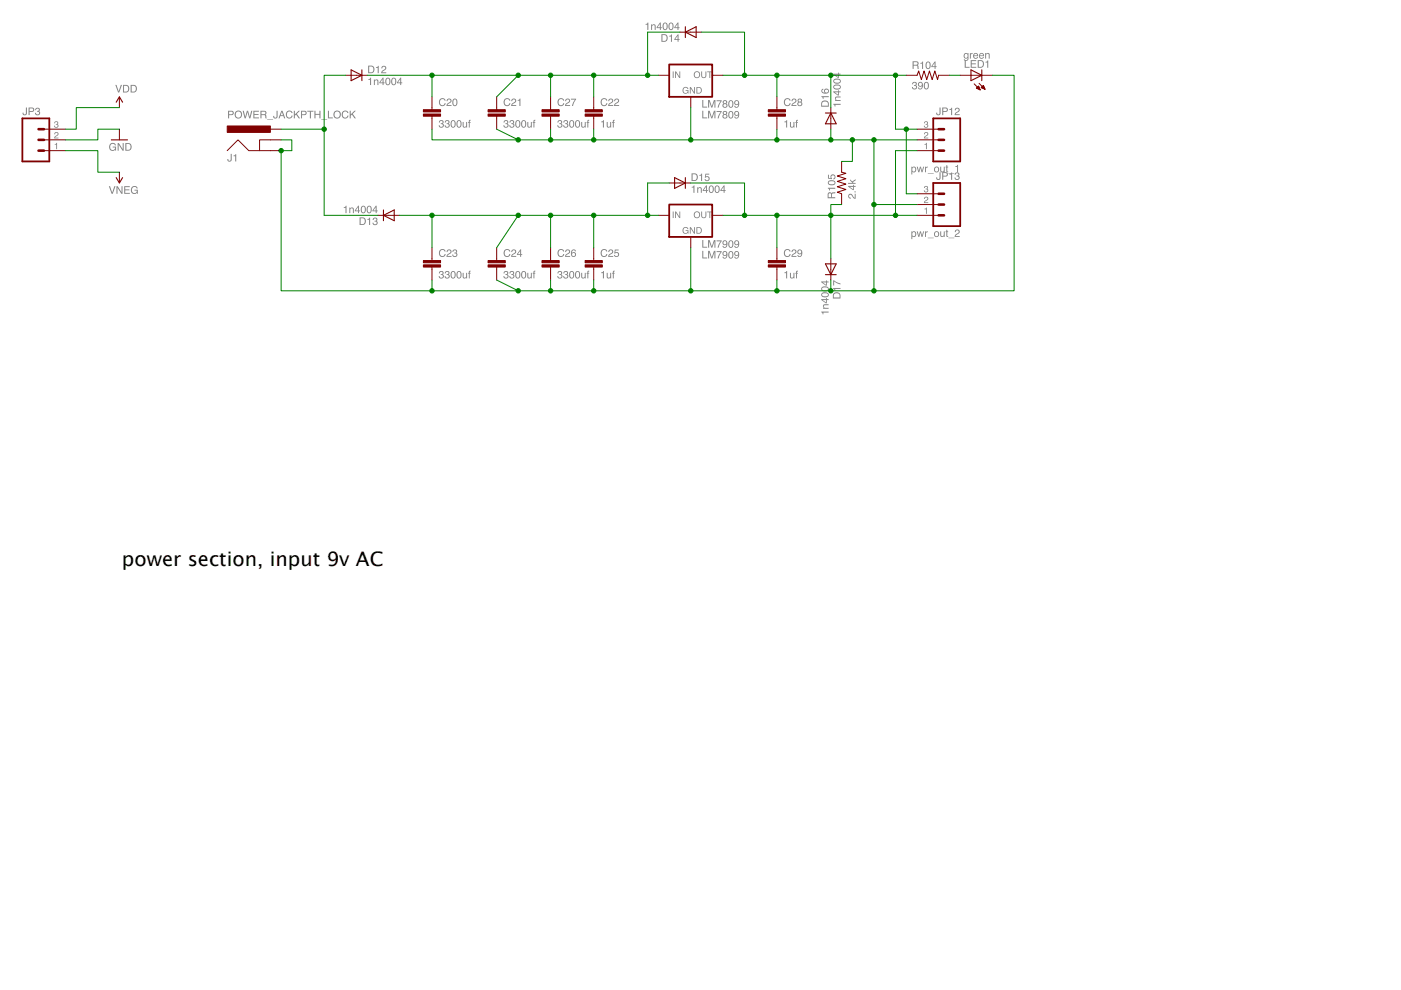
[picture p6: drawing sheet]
<svg xmlns="http://www.w3.org/2000/svg" width="297mm" height="210mm" viewBox="0 0 297 210" stroke-linecap="round" stroke-linejoin="round" font-family="sans-serif">
<defs><g id="words">
<text font-size="4.2" x="25.9" y="120.1">power section, input 9v AC</text>
</g></defs>
<g fill="#808080">
<path d="M11.6 30.5l.5-.2v1.3h-.2v-.9h-.3z"/>
<path d="M11.7 28.1a.46 .46 0 0 1 .7 .2 .46 .46 0 0 1-.5 .6l-.2 .3h.7v.1h-.9l.1-.4a.47 .47 0 0 0 .5-.2 .47 .47 0 0 0 0-.5h-.3l-.1 .3h-.2z"/>
<path d="M11.6 25.8a.39 .39 0 0 1 .6 0 .39 .39 0 0 1 0 .5 .45 .45 0 0 1-.1 .8 .45 .45 0 0 1-.6-.5h.1a.27 .27 0 0 0 .4 .3 .27 .27 0 0 0 0-.5h-.2l.1-.1a.22 .22 0 0 0 .3-.2 .22 .22 0 0 0-.3-.2l-.4 .3z"/>
<path d="M196 30.5l.5-.2v1.3h-.2v-.9h-.3z"/>
<path d="M196.1 28.1a.46 .46 0 0 1 .7 .2 .46 .46 0 0 1-.5 .6l-.2 .3h.7v.1h-.9l.1-.4a.47 .47 0 0 0 .5-.2 .47 .47 0 0 0 0-.5h-.3l-.1 .3h-.2z"/>
<path d="M196.1 25.8a.39 .39 0 0 1 .5 0 .39 .39 0 0 1 0 .5 .45 .45 0 0 1-.1 .8 .45 .45 0 0 1-.6-.5h.1a.27 .27 0 0 0 .4 .3 .27 .27 0 0 0 0-.4l-.2-.1 .1-.1a.22 .22 0 0 0 .3-.2 .22 .22 0 0 0-.3-.2l-.4 .3z"/>
<path d="M196 44.3l.5-.3v1.3h-.2v-.9h-.3z"/>
<path d="M196.1 41.8a.46 .46 0 0 1 .7 .2 .46 .46 0 0 1-.5 .6l-.2 .3h.7v.2h-.9l.1-.5a.47 .47 0 0 0 .5-.2 .47 .47 0 0 0 0-.5h-.3l-.1 .3h-.2z"/>
<path d="M196.1 39.5a.39 .39 0 0 1 .5 0 .39 .39 0 0 1 0 .6 .45 .45 0 0 1-.1 .7 .45 .45 0 0 1-.6-.4h.1a.27 .27 0 0 0 .4 .2 .27 .27 0 0 0 0-.4l-.2-.1 .1-.1a.22 .22 0 0 0 .3-.2 .22 .22 0 0 0-.3-.2l-.4 .3z"/>
<path d="M24.5 18h.2l.5 1.4 .4-1.4h.3l-.6 1.6h-.3zM26.3 18.2v1.2h.4a.63 .63 0 0 0 .5-.6 .63 .63 0 0 0-.5-.6zM26.1 18h.6a.82 .82 0 0 1 .7 .8 .82 .82 0 0 1-.7 .8h-.6zM27.9 18.2v1.2h.4a.63 .63 0 0 0 .5-.6 .63 .63 0 0 0-.5-.6zM27.7 18h.6a.82 .82 0 0 1 .7 .8 .82 .82 0 0 1-.7 .8h-.6z"/>
<path d="M23.1 39.5h.2l.5 1.3 .4-1.3h.3l-.6 1.6h-.2zM24.7 39.5h.3l.8 1.3v-1.3h.2v1.6h-.3l-.8-1.3v1.3h-.2zM26.3 39.5h1.2v.2h-1v.5h.9v.2h-.9v.5h1v.2h-1.2zM28 39.7a.71 .71 0 0 1 1.2 .3h-.2a.61 .61 0 0 0-1.1 .1 .61 .61 0 0 0 .6 .8l.4-.1 .1-.4h-.5v-.2h.7v.9l-.2-.2a.81 .81 0 0 1-1.2-.1 .81 .81 0 0 1 .2-1.1z"/>
<path d="M23.4 30.5a.71 .71 0 0 1 1.2 .3h-.2a.61 .61 0 0 0-1.1 .1 .61 .61 0 0 0 .6 .9l.4-.1 .1-.4h-.5v-.2h.7v.8l-.2-.2a.81 .81 0 0 1-1.2 0 .81 .81 0 0 1 .2-1.2zM24.9 30.3h.3l.8 1.3v-1.3h.2v1.6h-.2l-.8-1.3v1.3h-.3zM26.8 30.5v1.3h.4a.63 .63 0 0 0 .5-.7 .63 .63 0 0 0-.5-.6zM26.6 30.3h.6a.82 .82 0 0 1 .7 .8 .82 .82 0 0 1-.7 .8h-.6z"/>
<path d="M48.4 23.5h.7a.46 .46 0 0 1 .5 .4 .46 .46 0 0 1-.5 .5h-.5v.7h-.2zM48.6 23.7v.5h.4a.28 .28 0 0 0 .3-.2 .28 .28 0 0 0-.3-.3zM49.7 24.3a.85 .85 0 0 1 1.7 0 .85 .85 0 0 1-1.7 0zM50 24.3a.62 .62 0 0 0 1.2 0 .62 .62 0 0 0-1.2 0zM51.4 23.5h.3l.3 1.3 .4-1.3h.2l.4 1.3 .3-1.3h.2l-.4 1.6h-.3l-.3-1.3-.4 1.3h-.2zM53.7 23.5h1.2v.2h-1v.5h.9v.2h-.9v.5h1v.2h-1.2zM55.4 23.7v.5h.5a.28 .28 0 0 0 .4-.2 .28 .28 0 0 0-.3-.3zM55.2 23.5h.8a.44 .44 0 0 1 .5 .3 .44 .44 0 0 1-.2 .5l.3 .8h-.3l-.1-.6-.3-.1h-.5v.7h-.2zM56.6 25.3h1.3v.1h-1.3zM58.6 23.5h.3v1.1a.47 .47 0 0 1-.5 .5 .47 .47 0 0 1-.5-.5h.2a.26 .26 0 0 0 .2 .3 .26 .26 0 0 0 .3-.2zM59.8 23.7l-.3 .7h.5zM59.7 23.5h.2l.6 1.6h-.3l-.1-.5h-.7l-.1 .5h-.3zM60.8 23.7a.7 .7 0 0 1 .7-.3 .7 .7 0 0 1 .5 .6h-.2a.57 .57 0 0 0-.8-.2 .57 .57 0 0 0-.1 .8 .49 .49 0 0 0 .5 .3 .49 .49 0 0 0 .4-.4h.2a.77 .77 0 0 1-1.1 .6 .77 .77 0 0 1-.2-1.2zM62.3 23.5h.2v.8l.8-.8h.3l-.7 .6 .7 1h-.3l-.5-.8-.3 .2v.6h-.2zM63.8 23.5h.7a.46 .46 0 0 1 .5 .4 .46 .46 0 0 1-.5 .5h-.5v.7h-.2zM64 23.7v.5h.5a.28 .28 0 0 0 .3-.2 .28 .28 0 0 0-.3-.3zM65.2 23.5h1.3v.2h-.6v1.4h-.2v-1.4h-.5zM66.7 23.5h.2v.7h.8v-.7h.2v1.6h-.2v-.8h-.8v.8h-.2zM68.1 25.3h1.3v.1h-1.3zM69.5 23.5h.2v1.4h.9v.2h-1.1zM70.7 24.3a.83 .83 0 0 1 1.6 0 .83 .83 0 0 1-1.6 0zM70.9 24.3a.62 .62 0 0 0 1.2 0 .62 .62 0 0 0-1.2 0zM72.6 23.7a.7 .7 0 0 1 .7-.3 .7 .7 0 0 1 .6 .6h-.2a.57 .57 0 0 0-.9-.2 .57 .57 0 0 0-.1 .8 .49 .49 0 0 0 .6 .3 .49 .49 0 0 0 .4-.4h.2a.77 .77 0 0 1-1.1 .6 .77 .77 0 0 1-.3-1.2zM74.1 23.5h.3v.8l.7-.8h.3l-.6 .6 .7 1h-.3l-.6-.8-.2 .2v.6h-.3z"/>
<path d="M78.1 16.8l.6-.3v1.5h-.2v-1.1h-.4zM79.3 16.9h.2v.1a.42 .42 0 0 1 .4-.1 .42 .42 0 0 1 .3 .4v.7h-.2v-.7a.29 .29 0 0 0-.3-.3 .29 .29 0 0 0-.2 .4v.6h-.2zM81.1 16.8l-.5 .7h.5zM81.1 16.5h.2v1h.2v.2h-.2v.3h-.2v-.3h-.7zM81.9 16.6a.67 .67 0 0 1 .8 .2 .67 .67 0 0 1 0 .8 .55 .55 0 0 1-.7 .4 .55 .55 0 0 1-.3-.7zM82.1 16.7a.87 .87 0 0 0 .1 1.2 .76 .76 0 0 0 0-1.3zM83.1 16.6a.67 .67 0 0 1 .9 .2 .67 .67 0 0 1 0 .8 .55 .55 0 0 1-.7 .4 .55 .55 0 0 1-.4-.7zM83.3 16.7a.87 .87 0 0 0 .2 1.2 .76 .76 0 0 0 0-1.3zM84.9 16.8l-.5 .7h.5zM84.9 16.5h.2v1h.2v.2h-.2v.3h-.2v-.3h-.7z"/>
<path d="M93.2 25.6a.45 .45 0 0 1 .7-.1 .45 .45 0 0 1 0 .7 .52 .52 0 0 1-.2 .9 .52 .52 0 0 1-.7-.5h.2a.32 .32 0 0 0 .5 .3 .32 .32 0 0 0 0-.6h-.3l.1-.2a.26 .26 0 0 0 .3-.2 .26 .26 0 0 0-.2-.3l-.3 .2v.2h-.2zM94.5 25.6a.45 .45 0 0 1 .7-.1 .45 .45 0 0 1-.1 .7 .52 .52 0 0 1-.1 .9 .52 .52 0 0 1-.7-.5h.2a.32 .32 0 0 0 .4 .3 .32 .32 0 0 0 0-.6h-.2v-.2a.26 .26 0 0 0 .4-.2 .26 .26 0 0 0-.3-.3l-.3 .2v.2h-.2zM95.7 25.6a.67 .67 0 0 1 .9 .2 .67 .67 0 0 1 0 .8 .55 .55 0 0 1-.7 .4 .55 .55 0 0 1-.4-.7zM95.9 25.7a.87 .87 0 0 0 .2 1.2 .76 .76 0 0 0 0-1.3zM97 25.6a.67 .67 0 0 1 .8 .2 .67 .67 0 0 1 0 .8 .55 .55 0 0 1-.7 .4 .55 .55 0 0 1-.3-.7zM97.2 25.7a.87 .87 0 0 0 .1 1.2 .76 .76 0 0 0 0-1.3zM98.1 25.9h.2v.8l.2 .2 .3-.2v-.8h.2v1.1h-.1v-.1a.41 .41 0 0 1-.5 .2 .41 .41 0 0 1-.3-.4zM99.4 25.5l.4-.1-.2 .3 .2 .3h-.2v1h-.2v-1h-.2z"/>
<path d="M106.9 25.6a.45 .45 0 0 1 .7-.1 .45 .45 0 0 1 0 .7 .52 .52 0 0 1-.2 .9 .52 .52 0 0 1-.7-.5h.2a.32 .32 0 0 0 .5 .3 .32 .32 0 0 0 0-.6h-.2v-.2a.26 .26 0 0 0 .4-.2 .26 .26 0 0 0-.3-.3l-.3 .2v.2h-.2zM108.2 25.6a.45 .45 0 0 1 .7-.1 .45 .45 0 0 1-.1 .7 .52 .52 0 0 1-.1 .9 .52 .52 0 0 1-.7-.5h.2a.32 .32 0 0 0 .4 .3 .32 .32 0 0 0 0-.6h-.2l.1-.2a.26 .26 0 0 0 .3-.2 .26 .26 0 0 0-.3-.3l-.2 .2-.1 .2h-.2zM109.4 25.6a.67 .67 0 0 1 .9 .2 .67 .67 0 0 1 0 .8 .55 .55 0 0 1-.7 .4 .55 .55 0 0 1-.4-.7zM109.6 25.7a.87 .87 0 0 0 .2 1.2 .76 .76 0 0 0 0-1.3zM110.7 25.6a.67 .67 0 0 1 .8 .2 .67 .67 0 0 1 0 .8 .55 .55 0 0 1-.7 .4 .55 .55 0 0 1-.3-.7zM110.9 25.7a.87 .87 0 0 0 .1 1.2 .76 .76 0 0 0 0-1.3zM111.8 25.9h.2v.8l.2 .2 .3-.2 .1-.8h.1v1.1h-.1v-.1a.41 .41 0 0 1-.5 .2 .41 .41 0 0 1-.3-.4zM113.1 25.5l.4-.1-.2 .3 .2 .3h-.2v1h-.2v-1h-.2z"/>
<path d="M127.5 25.8l.5-.3v1.5h-.2v-1.1h-.3zM128.6 25.9h.2v.8l.3 .2 .2-.2 .1-.8h.2v1.1h-.2v-.1a.41 .41 0 0 1-.5 .2 .41 .41 0 0 1-.3-.4zM130 25.5l.3-.1-.2 .3 .2 .3h-.2v1h-.2v-1h-.1z"/>
<path d="M72.9 43.9l.6-.3v1.6h-.2v-1.1h-.4zM74.1 44h.2v.2a.42 .42 0 0 1 .4-.2 .42 .42 0 0 1 .3 .4v.8h-.2v-.8a.29 .29 0 0 0-.3-.2 .29 .29 0 0 0-.2 .4v.6h-.2zM75.9 43.9l-.5 .7h.5zM75.9 43.6h.2v1h.2v.2h-.2v.4h-.2v-.4h-.7zM76.7 43.8a.67 .67 0 0 1 .8 .1 .67 .67 0 0 1 0 .9 .55 .55 0 0 1-.7 .4 .55 .55 0 0 1-.3-.8zM76.9 43.8a.87 .87 0 0 0 .1 1.3 .76 .76 0 0 0 0-1.3zM77.9 43.8a.67 .67 0 0 1 .9 .1 .67 .67 0 0 1 0 .9 .55 .55 0 0 1-.7 .4 .55 .55 0 0 1-.4-.8zM78.1 43.8a.87 .87 0 0 0 .2 1.3 .76 .76 0 0 0 0-1.3zM79.7 43.9l-.6 .7h.6zM79.7 43.6h.2v1h.2v.2h-.2v.4h-.2v-.4h-.7z"/>
<path d="M93.2 57.6a.45 .45 0 0 1 .7-.1 .45 .45 0 0 1 0 .7 .52 .52 0 0 1-.2 .9 .52 .52 0 0 1-.7-.6h.2a.32 .32 0 0 0 .5 .4 .32 .32 0 0 0 0-.6h-.3l.1-.2a.26 .26 0 0 0 .3-.2 .26 .26 0 0 0-.2-.3l-.3 .2v.2h-.2zM94.5 57.6a.45 .45 0 0 1 .7-.1 .45 .45 0 0 1-.1 .7 .52 .52 0 0 1-.1 .9 .52 .52 0 0 1-.7-.6h.2a.32 .32 0 0 0 .4 .4 .32 .32 0 0 0 0-.6h-.2v-.2a.26 .26 0 0 0 .4-.2 .26 .26 0 0 0-.3-.3l-.3 .2v.2h-.2zM95.7 57.6a.67 .67 0 0 1 .9 .2 .67 .67 0 0 1 0 .8 .55 .55 0 0 1-.7 .4 .55 .55 0 0 1-.4-.7zM95.9 57.7a.87 .87 0 0 0 .2 1.2 .76 .76 0 0 0 0-1.3zM97 57.6a.67 .67 0 0 1 .8 .2 .67 .67 0 0 1 0 .8 .55 .55 0 0 1-.7 .4 .55 .55 0 0 1-.3-.7zM97.2 57.7a.87 .87 0 0 0 .1 1.2 .76 .76 0 0 0 0-1.3zM98.1 57.9h.2v.8l.2 .2 .3-.2v-.8h.2v1.1h-.1v-.1a.41 .41 0 0 1-.5 .1 .41 .41 0 0 1-.3-.4zM99.4 57.5l.4-.1-.2 .3 .2 .3h-.2v1h-.2v-1h-.2z"/>
<path d="M106.9 57.6a.45 .45 0 0 1 .7-.1 .45 .45 0 0 1 0 .7 .52 .52 0 0 1-.2 .9 .52 .52 0 0 1-.7-.6h.2a.32 .32 0 0 0 .5 .4 .32 .32 0 0 0 0-.6h-.2v-.2a.26 .26 0 0 0 .4-.2 .26 .26 0 0 0-.3-.3l-.3 .2v.2h-.2zM108.2 57.6a.45 .45 0 0 1 .7-.1 .45 .45 0 0 1-.1 .7 .52 .52 0 0 1-.1 .9 .52 .52 0 0 1-.7-.6h.2a.32 .32 0 0 0 .4 .4 .32 .32 0 0 0 0-.6h-.2l.1-.2a.26 .26 0 0 0 .3-.2 .26 .26 0 0 0-.3-.3l-.2 .2-.1 .2h-.2zM109.4 57.6a.67 .67 0 0 1 .9 .2 .67 .67 0 0 1 0 .8 .55 .55 0 0 1-.7 .4 .55 .55 0 0 1-.4-.7zM109.6 57.7a.87 .87 0 0 0 .2 1.2 .76 .76 0 0 0 0-1.3zM110.7 57.6a.67 .67 0 0 1 .8 .2 .67 .67 0 0 1 0 .8 .55 .55 0 0 1-.7 .4 .55 .55 0 0 1-.3-.7zM110.9 57.7a.87 .87 0 0 0 .1 1.2 .76 .76 0 0 0 0-1.3zM111.8 57.9h.2v.8l.2 .2 .3-.2 .1-.8h.1v1.1h-.1v-.1a.41 .41 0 0 1-.5 .1 .41 .41 0 0 1-.3-.4zM113.1 57.5l.4-.1-.2 .3 .2 .3h-.2v1h-.2v-1h-.2z"/>
<path d="M127.5 57.8l.5-.3v1.5h-.2v-1.1h-.3zM128.6 57.9h.2v.8l.3 .2 .2-.2 .1-.8h.2v1.1h-.2v-.1a.41 .41 0 0 1-.5 .1 .41 .41 0 0 1-.3-.4zM130 57.5l.3-.1-.2 .3 .2 .3h-.2v1h-.2v-1h-.1z"/>
<path d="M148.9 23.5h.2v1.4h.8v.2h-1zM150.1 23.5h.4l.4 1.3 .5-1.3h.3v1.6h-.2v-1.4l-.5 1.4h-.2l-.5-1.4v1.4h-.2zM151.9 23.6h1.1l-.6 1.5h-.3l.1-.3 .6-1h-.9zM153.4 24a.3 .3 0 0 0 .6 0 .3 .3 0 0 0-.6 0zM153.4 24.7a.32 .32 0 0 0 .6 0 .32 .32 0 0 0-.6 0zM153.3 23.6a.45 .45 0 0 1 .7 0 .45 .45 0 0 1 0 .7 .48 .48 0 0 1 .1 .7 .48 .48 0 0 1-.8 0 .48 .48 0 0 1 .1-.7l-.2-.4zM154.6 23.7a.67 .67 0 0 1 .8 .1 .67 .67 0 0 1 0 .9 .55 .55 0 0 1-.7 .4 .55 .55 0 0 1-.3-.8zM154.8 23.7a.87 .87 0 0 0 .1 1.3 .76 .76 0 0 0 .1-1.3zM155.8 23.7a.65 .65 0 0 1 .9 .1 .65 .65 0 0 1 0 .8 .51 .51 0 0 1-.5 .5 .51 .51 0 0 1-.5-.4h.2a.31 .31 0 0 0 .4 .3 .31 .31 0 0 0 .2-.4v-.2a.51 .51 0 0 1-.7 0 .51 .51 0 0 1 0-.7zM155.9 24a.33 .33 0 0 0 .6 0 .33 .33 0 0 0-.6 0z"/>
<path d="M148.9 53.2h.2v1.4h.8v.2h-1zM150.1 53.2h.4l.4 1.3 .5-1.3h.3v1.6h-.2v-1.4l-.5 1.4h-.2l-.5-1.4v1.4h-.2zM151.9 53.3h1.1l-.6 1.5h-.3l.1-.3 .6-1h-.9zM153.3 53.4a.65 .65 0 0 1 .9 .1 .65 .65 0 0 1 0 .8 .51 .51 0 0 1-.5 .5 .51 .51 0 0 1-.5-.4h.2a.31 .31 0 0 0 .4 .3 .31 .31 0 0 0 .2-.4v-.2a.51 .51 0 0 1-.7 0 .51 .51 0 0 1 0-.7zM153.4 53.7a.33 .33 0 0 0 .6 0 .33 .33 0 0 0-.6 0zM154.6 53.4a.67 .67 0 0 1 .8 .1 .67 .67 0 0 1 0 .9 .55 .55 0 0 1-.7 .4 .55 .55 0 0 1-.3-.8zM154.8 53.4a.87 .87 0 0 0 .1 1.3 .76 .76 0 0 0 .1-1.3zM155.8 53.4a.65 .65 0 0 1 .9 .1 .65 .65 0 0 1 0 .8 .51 .51 0 0 1-.5 .5 .51 .51 0 0 1-.5-.4h.2a.31 .31 0 0 0 .4 .3 .31 .31 0 0 0 .2-.4v-.2a.51 .51 0 0 1-.7 0 .51 .51 0 0 1 0-.7zM155.9 53.7a.33 .33 0 0 0 .6 0 .33 .33 0 0 0-.6 0z"/>
<path d="M118.4 57.6a.45 .45 0 0 1 .7-.1 .45 .45 0 0 1-.1 .7 .52 .52 0 0 1-.1 .9 .52 .52 0 0 1-.7-.6h.2a.32 .32 0 0 0 .4 .4 .32 .32 0 0 0 0-.6h-.2v-.2a.26 .26 0 0 0 .4-.2 .26 .26 0 0 0-.3-.3l-.3 .2v.2h-.2zM119.6 57.6a.45 .45 0 0 1 .7-.1 .45 .45 0 0 1-.1 .7 .52 .52 0 0 1-.1 .9 .52 .52 0 0 1-.7-.6h.2a.32 .32 0 0 0 .5 .4 .32 .32 0 0 0 0-.6h-.3l.1-.2a.26 .26 0 0 0 .3-.2 .26 .26 0 0 0-.2-.3l-.3 .2-.1 .2h-.2zM120.8 57.6a.67 .67 0 0 1 .9 .2 .67 .67 0 0 1 0 .8 .55 .55 0 0 1-.7 .4 .55 .55 0 0 1-.3-.7zM121.1 57.7a.87 .87 0 0 0 .1 1.2 .76 .76 0 0 0 0-1.3zM122.1 57.6a.67 .67 0 0 1 .8 .2 .67 .67 0 0 1 .1 .8 .55 .55 0 0 1-.8 .4 .55 .55 0 0 1-.3-.7zM122.3 57.7a.87 .87 0 0 0 .1 1.2 .76 .76 0 0 0 .1-1.3zM123.2 57.9h.2v.8l.3 .2 .2-.2 .1-.8h.2v1.1h-.2v-.1a.41 .41 0 0 1-.5 .1 .41 .41 0 0 1-.3-.4zM124.6 57.5l.3-.1-.2 .3 .2 .3h-.2v1h-.2v-1h-.1z"/>
<path d="M118.4 25.6a.45 .45 0 0 1 .7-.1 .45 .45 0 0 1-.1 .7 .52 .52 0 0 1-.1 .9 .52 .52 0 0 1-.7-.5h.2a.32 .32 0 0 0 .4 .3 .32 .32 0 0 0 0-.6h-.2v-.2a.26 .26 0 0 0 .4-.2 .26 .26 0 0 0-.3-.3l-.3 .2v.2h-.2zM119.6 25.6a.45 .45 0 0 1 .7-.1 .45 .45 0 0 1-.1 .7 .52 .52 0 0 1-.1 .9 .52 .52 0 0 1-.7-.5h.2a.32 .32 0 0 0 .5 .3 .32 .32 0 0 0 0-.6h-.3l.1-.2a.26 .26 0 0 0 .3-.2 .26 .26 0 0 0-.2-.3l-.3 .2-.1 .2h-.2zM120.8 25.6a.67 .67 0 0 1 .9 .2 .67 .67 0 0 1 0 .8 .55 .55 0 0 1-.7 .4 .55 .55 0 0 1-.3-.7zM121.1 25.7a.87 .87 0 0 0 .1 1.2 .76 .76 0 0 0 0-1.3zM122.1 25.6a.67 .67 0 0 1 .8 .2 .67 .67 0 0 1 .1 .8 .55 .55 0 0 1-.8 .4 .55 .55 0 0 1-.3-.7zM122.3 25.7a.87 .87 0 0 0 .1 1.2 .76 .76 0 0 0 .1-1.3zM123.2 25.9h.2v.8l.3 .2 .2-.2 .1-.8h.2v1.1h-.2v-.1a.41 .41 0 0 1-.5 .2 .41 .41 0 0 1-.3-.4zM124.6 25.5l.3-.1-.2 .3 .2 .3h-.2v1h-.2v-1h-.1z"/>
<path d="M136.9 5.1l.6-.3v1.5h-.3v-1.1h-.3zM138.1 5.2h.1v.1a.42 .42 0 0 1 .5-.1 .42 .42 0 0 1 .3 .4v.7h-.2v-.7a.29 .29 0 0 0-.3-.3 .29 .29 0 0 0-.2 .4v.6h-.2zM139.9 5.1l-.5 .7h.5zM139.9 4.8h.2v1h.2v.2h-.2v.3h-.2v-.3h-.7zM140.7 4.9a.67 .67 0 0 1 .8 .2 .67 .67 0 0 1 0 .8 .55 .55 0 0 1-.7 .5 .55 .55 0 0 1-.3-.8zM140.9 5a.87 .87 0 0 0 .1 1.2 .76 .76 0 0 0 0-1.2zM141.9 4.9a.67 .67 0 0 1 .8 .2 .67 .67 0 0 1 .1 .8 .55 .55 0 0 1-.7 .5 .55 .55 0 0 1-.4-.8zM142.1 5a.87 .87 0 0 0 .2 1.2 .76 .76 0 0 0 0-1.2zM143.6 5.1l-.5 .7h.5zM143.7 4.8h.1v1h.3v.2h-.3v.3h-.2v-.3h-.6z"/>
<path d="M146.7 39.6l.5-.3v1.6h-.2v-1.1h-.3zM147.8 39.7h.2v.2a.42 .42 0 0 1 .5-.2 .42 .42 0 0 1 .3 .4v.8h-.2v-.8a.29 .29 0 0 0-.4-.2 .29 .29 0 0 0-.2 .4v.6h-.2zM149.7 39.6l-.5 .7h.5zM149.7 39.3h.2v1h.2v.2h-.2v.4h-.2v-.4h-.7zM150.4 39.5a.67 .67 0 0 1 .9 .1 .67 .67 0 0 1 0 .9 .55 .55 0 0 1-.7 .4 .55 .55 0 0 1-.3-.8zM150.7 39.5a.87 .87 0 0 0 .1 1.2 .76 .76 0 0 0 0-1.2zM151.7 39.5a.67 .67 0 0 1 .8 .1 .67 .67 0 0 1 0 .9 .55 .55 0 0 1-.7 .4 .55 .55 0 0 1-.3-.8zM151.9 39.5a.87 .87 0 0 0 .1 1.2 .76 .76 0 0 0 .1-1.2zM153.4 39.6l-.5 .7h.5zM153.5 39.3h.1v1h.3v.2h-.3v.4h-.2v-.4h-.7z"/>
<path d="M166.3 25.8l.6-.3v1.5h-.2v-1.1h-.4zM167.5 25.9h.2v.8l.2 .2 .3-.2v-.8h.2v1.1h-.2v-.1a.41 .41 0 0 1-.4 .2 .41 .41 0 0 1-.3-.4zM168.8 25.5l.4-.1-.2 .3 .2 .3h-.2v1h-.2v-1h-.2z"/>
<path d="M166.3 57.8l.6-.3v1.5h-.2v-1.1h-.4zM167.5 57.9h.2v.8l.2 .2 .3-.2v-.8h.2v1.1h-.2v-.1a.41 .41 0 0 1-.4 .1 .41 .41 0 0 1-.3-.4zM168.8 57.5l.4-.1-.2 .3 .2 .3h-.2v1h-.2v-1h-.2z"/>
<path d="M176.7 22h1.5v.2h-1.1v.4h-.1zM177.1 20.6l.2-.1h.9v.2h-.7a.29 .29 0 0 0-.3 .3 .29 .29 0 0 0 .4 .2h.6v.2h-1.1v-.2h.1l-.2-.2zM177 19.6l.7 .5v-.5zM176.7 19.4h1v-.3h.1v.3h.4v.2h-.4v.7h-.1l-1-.8zM176.8 18.1a.95 .95 0 0 1 1.5 .4 .87 .87 0 0 1-.8 .5 .87 .87 0 0 1-.8-.5zM176.9 18.3a.64 .64 0 0 0 .4 .6 .64 .64 0 0 0 .7-.3 .56 .56 0 0 0-.3-.5 .56 .56 0 0 0-.6 .1zM176.8 16.9a.95 .95 0 0 1 1.5 .3 .87 .87 0 0 1-.8 .5 .87 .87 0 0 1-.8-.5zM176.9 17a.64 .64 0 0 0 .4 .6 .64 .64 0 0 0 .7-.2 .56 .56 0 0 0-.3-.5 .56 .56 0 0 0-.6 0zM177 15.8l.7 .5v-.5zM176.7 15.6h1v-.2h.1v.2h.4v.2h-.4v.7h-.1l-1-.7z"/>
<path d="M174.1 66.1h1.6v.2h-1.1v.3h-.2zM174.5 64.7l.3-.2h.9v.2h-.8a.29 .29 0 0 0-.2 .4 .29 .29 0 0 0 .4 .2h.6v.2h-1.2v-.2h.2l-.2-.3zM174.4 63.6l.7 .5v-.5zM174.1 63.4h1v-.2h.2v.2h.4v.2h-.4v.7h-.2l-1-.7zM174.2 62.2a.95 .95 0 0 1 1.5 .3 .87 .87 0 0 1-.8 .5 .87 .87 0 0 1-.8-.5zM174.3 62.3a.64 .64 0 0 0 .5 .6 .64 .64 0 0 0 .7-.2 .56 .56 0 0 0-.3-.6 .56 .56 0 0 0-.6 .1zM174.2 60.9a.95 .95 0 0 1 1.5 .4 .87 .87 0 0 1-.8 .5 .87 .87 0 0 1-.8-.5zM174.3 61.1a.64 .64 0 0 0 .5 .6 .64 .64 0 0 0 .7-.3 .56 .56 0 0 0-.3-.5 .56 .56 0 0 0-.6 .1zM174.4 59.9l.7 .5v-.5zM174.1 59.7h1v-.3h.2v.3h.4v.2h-.4v.7h-.2l-1-.8z"/>
<path d="M193.6 35.5a.39 .39 0 0 0-.2 .7 .39 .39 0 0 0 .6-.1l-.1-.6zM193.2 35.4h.2v.1a.54 .54 0 0 1 .9 .4 .54 .54 0 0 1-.9 .5v.6h-.2zM194.4 35.3h.2l.2 1 .2-1h.3l.2 1 .2-1h.2l-.3 1.2h-.2l-.3-.9-.2 .9h-.2zM196.1 35.3h.2v.2l.4-.2v.2l-.4 .2v.8h-.2zM196.7 36.7h1.3v.1h-1.3zM198.3 35.6a.39 .39 0 0 0 0 .6 .39 .39 0 0 0 .6-.1l-.2-.6zM198 35.9a.6 .6 0 0 1 1.2 0 .6 .6 0 0 1-1.2 0zM199.4 35.3h.2v.9l.2 .2 .3-.2v-.9h.2v1.2h-.2v-.2a.41 .41 0 0 1-.4 .2 .41 .41 0 0 1-.3-.4zM200.6 35h.2v.3h.2v.2h-.2v.8l.2 .2-.3-.1-.1-.9h-.1zM201.1 36.7h1.2v.1h-1.2zM202.5 35.3l.6-.3v1.5h-.2v-1.1h-.4z"/>
<path d="M204.5 11.4l.3-.2 .4 .2v-.1h.1v1a.51 .51 0 0 1-.3 .6 .51 .51 0 0 1-.7-.3l.7 .1 .1-.4a.56 .56 0 0 1-.8-.1 .56 .56 0 0 1 .2-.8zM204.7 11.5a.39 .39 0 0 0-.2 .5 .39 .39 0 0 0 .6 .1v-.6zM205.6 11.3h.2v.2l.4-.3v.2l-.3 .2-.1 .8h-.2zM206.5 11.4a.54 .54 0 0 1 .6-.1 .54 .54 0 0 1 .3 .6h-.9a.33 .33 0 0 0 .3 .4 .33 .33 0 0 0 .4-.2h.2a.59 .59 0 0 1-.9 .3 .59 .59 0 0 1 0-1zM206.6 11.5l-.1 .2h.7l-.2-.3zM207.7 11.4a.54 .54 0 0 1 .7-.1 .54 .54 0 0 1 .2 .6h-.8a.33 .33 0 0 0 .2 .4 .33 .33 0 0 0 .4-.2h.2a.59 .59 0 0 1-.9 .3 .59 .59 0 0 1 0-1zM207.9 11.5l-.1 .2h.6l-.1-.3zM208.9 11.3h.2v.1a.42 .42 0 0 1 .4-.2 .42 .42 0 0 1 .3 .5v.7h-.2v-.7a.29 .29 0 0 0-.3-.3 .29 .29 0 0 0-.2 .4v.6h-.2z"/>
<path d="M193.6 17.5a.45 .45 0 0 1 .6-.1 .45 .45 0 0 1 0 .7 .52 .52 0 0 1-.1 .9 .52 .52 0 0 1-.8-.6h.3a.32 .32 0 0 0 .4 .4 .32 .32 0 0 0 0-.6h-.2v-.2a.26 .26 0 0 0 .4-.2 .26 .26 0 0 0-.3-.3l-.3 .2v.2h-.2zM194.8 17.5a.65 .65 0 0 1 .8 .1 .65 .65 0 0 1 0 .8 .51 .51 0 0 1-.4 .6 .51 .51 0 0 1-.6-.5h.2a.31 .31 0 0 0 .4 .3 .31 .31 0 0 0 .2-.4l.1-.2a.51 .51 0 0 1-.8 .1 .51 .51 0 0 1 .1-.8zM194.8 17.9a.35 .35 0 0 0 .7 0 .35 .35 0 0 0-.7 0zM196 17.5a.67 .67 0 0 1 .9 .2 .67 .67 0 0 1 0 .8 .55 .55 0 0 1-.7 .4 .55 .55 0 0 1-.3-.7zM196.3 17.6a.87 .87 0 0 0 .1 1.2 .76 .76 0 0 0 0-1.3z"/>
<path d="M180 41.2a.92 .92 0 0 1 1.1 .7h.1v-.8h.2v1.1l-.5-.2a.61 .61 0 0 0-.8-.6v.4l.3 .1v.2a.54 .54 0 0 1-.5-.3 .54 .54 0 0 1 .1-.6zM181.2 40.6h.2v.2h-.2zM180.1 39.6l.8 .5v-.5zM179.8 39.4h1.1v-.2h.1v.2h.4v.2h-.4v.7h-.2l-1-.7zM180.2 38l.5 .5 .7-.5v.3l-.6 .3 .2 .2h.4v.2h-1.6v-.2h.9l-.5-.5z"/>
<path d="M193.6 49.2a.39 .39 0 0 0-.2 .7 .39 .39 0 0 0 .6-.1l-.1-.6zM193.2 49.1h.2v.1a.54 .54 0 0 1 .9 .5 .54 .54 0 0 1-.9 .4v.6h-.2zM194.4 49.1h.2l.2 .9 .2-.9h.3l.2 .9 .2-.9h.2l-.3 1.1h-.2l-.3-.9-.2 .9h-.2zM196.1 49.1h.2v.2l.4-.3v.2l-.4 .2v.8h-.2zM196.7 50.4h1.3v.1h-1.3zM198.3 49.3a.39 .39 0 0 0 0 .7 .39 .39 0 0 0 .6-.2l-.2-.6zM198 49.7a.6 .6 0 0 1 1.2 0 .6 .6 0 0 1-1.2 0zM199.4 49.1h.2v.8l.2 .2 .3-.2v-.8h.2v1.1h-.2v-.1a.41 .41 0 0 1-.4 .1 .41 .41 0 0 1-.3-.3zM200.6 48.7h.2v.4h.2v.1h-.2v.8l.2 .2-.3-.1-.1-.9h-.1zM201.1 50.4h1.2v.1h-1.2zM202.6 48.8a.54 .54 0 0 1 .9 .2 .54 .54 0 0 1-.6 .7l-.3 .3h.9v.2h-1.1l.2-.5a.61 .61 0 0 0 .6-.8h-.4l-.2 .3h-.2z"/>
<path d="M5.5 22.8h.2v1.1a.47 .47 0 0 1-.5 .6 .47 .47 0 0 1-.4-.6h.2a.26 .26 0 0 0 .1 .4 .26 .26 0 0 0 .4-.3zM6.1 22.8h.7a.46 .46 0 0 1 .5 .5 .46 .46 0 0 1-.5 .4h-.5v.7h-.2zM6.3 23v.5h.4a.28 .28 0 0 0 .3-.2 .28 .28 0 0 0-.3-.3zM7.6 22.9a.45 .45 0 0 1 .7 0 .45 .45 0 0 1 0 .7 .52 .52 0 0 1-.2 .9 .52 .52 0 0 1-.7-.6h.2a.32 .32 0 0 0 .5 .4 .32 .32 0 0 0 0-.6h-.3l.1-.2a.26 .26 0 0 0 .3-.2 .26 .26 0 0 0-.2-.3l-.3 .1v.3h-.2z"/>
<path d="M48.9 32.6h.2v1.2a.47 .47 0 0 1-.5 .5 .47 .47 0 0 1-.4-.6h.2a.26 .26 0 0 0 .2 .4 .26 .26 0 0 0 .3-.2zM49.5 33l.6-.3v1.5h-.2v-1.1h-.4z"/>
<path d="M78.3 14.1v1.2h.4a.63 .63 0 0 0 .5-.6 .63 .63 0 0 0-.5-.6zM78.1 13.9h.6a.82 .82 0 0 1 .7 .8 .82 .82 0 0 1-.7 .8h-.6zM79.7 14.3l.6-.3v1.5h-.2v-1.1h-.4zM81 14a.54 .54 0 0 1 .9 .3 .54 .54 0 0 1-.6 .7l-.3 .3h.9v.2h-1.1l.2-.5a.61 .61 0 0 0 .6-.8h-.4l-.1 .3h-.2z"/>
<path d="M93.2 21.1a.7 .7 0 0 1 .7-.3 .7 .7 0 0 1 .6 .5h-.2a.57 .57 0 0 0-.9-.2 .57 .57 0 0 0-.1 .9 .49 .49 0 0 0 .6 .3 .49 .49 0 0 0 .4-.4h.2a.77 .77 0 0 1-1.1 .5 .77 .77 0 0 1-.3-1.2zM94.9 21a.54 .54 0 0 1 .8 .3 .54 .54 0 0 1-.5 .7l-.3 .3h.8v.2h-1l.1-.5a.61 .61 0 0 0 .6-.8l-.4-.1-.1 .4h-.2zM96.1 21.1a.67 .67 0 0 1 .8 .1 .67 .67 0 0 1 0 .9 .55 .55 0 0 1-.7 .4 .55 .55 0 0 1-.3-.8zM96.3 21.1a.87 .87 0 0 0 .1 1.2 .76 .76 0 0 0 0-1.2z"/>
<path d="M107 21.1a.7 .7 0 0 1 .7-.3 .7 .7 0 0 1 .5 .5h-.2a.57 .57 0 0 0-.9-.2 .57 .57 0 0 0 0 .9 .49 .49 0 0 0 .5 .3 .49 .49 0 0 0 .4-.4h.2a.77 .77 0 0 1-1.1 .5 .77 .77 0 0 1-.2-1.2zM108.6 21a.54 .54 0 0 1 .8 .3 .54 .54 0 0 1-.5 .7l-.3 .3h.8v.2h-1l.2-.5a.61 .61 0 0 0 .6-.8l-.4-.1-.2 .4h-.2zM109.8 21.2l.5-.3v1.6h-.2v-1.1h-.3z"/>
<path d="M127.5 21.1a.7 .7 0 0 1 .7-.3 .7 .7 0 0 1 .6 .5h-.3a.57 .57 0 0 0-.8-.2 .57 .57 0 0 0-.1 .9 .49 .49 0 0 0 .5 .3 .49 .49 0 0 0 .5-.4h.2a.77 .77 0 0 1-1.1 .5 .77 .77 0 0 1-.3-1.2zM129.2 21a.54 .54 0 0 1 .8 .3 .54 .54 0 0 1-.5 .7l-.3 .3h.8v.2h-1.1l.2-.5a.61 .61 0 0 0 .6-.8l-.4-.1-.1 .4h-.2zM130.4 21a.54 .54 0 0 1 .9 .3 .54 .54 0 0 1-.6 .7l-.3 .3h.9v.2h-1.1l.2-.5a.61 .61 0 0 0 .6-.8l-.4-.1-.2 .4h-.2z"/>
<path d="M76.5 46.3v1.2h.3a.63 .63 0 0 0 .5-.6 .63 .63 0 0 0-.5-.6zM76.2 46.1h.7a.82 .82 0 0 1 .7 .8 .82 .82 0 0 1-.7 .8h-.7zM77.9 46.4l.6-.3v1.6h-.2v-1.1h-.4zM79.2 46.2a.45 .45 0 0 1 .7 0 .45 .45 0 0 1-.1 .7 .52 .52 0 0 1-.1 .9 .52 .52 0 0 1-.7-.6h.2a.32 .32 0 0 0 .4 .4 .32 .32 0 0 0 0-.6h-.2l.1-.2a.26 .26 0 0 0 .3-.2 .26 .26 0 0 0-.3-.3l-.2 .1-.1 .2h-.2z"/>
<path d="M93.2 53a.7 .7 0 0 1 .7-.2 .7 .7 0 0 1 .6 .5h-.2a.57 .57 0 0 0-.9-.2 .57 .57 0 0 0-.1 .9 .49 .49 0 0 0 .6 .3 .49 .49 0 0 0 .4-.4h.2a.77 .77 0 0 1-1.1 .5 .77 .77 0 0 1-.3-1.2zM94.9 53a.54 .54 0 0 1 .8 .2 .54 .54 0 0 1-.5 .7l-.3 .4h.8v.2h-1l.1-.5a.61 .61 0 0 0 .6-.9h-.4l-.1 .3h-.2zM96.1 53a.45 .45 0 0 1 .7-.1 .45 .45 0 0 1-.1 .7 .52 .52 0 0 1-.1 .9 .52 .52 0 0 1-.7-.5h.2a.32 .32 0 0 0 .4 .3 .32 .32 0 0 0 .1-.6h-.3l.1-.1a.26 .26 0 0 0 .3-.2 .26 .26 0 0 0-.3-.3l-.2 .1-.1 .2h-.2z"/>
<path d="M107 53a.7 .7 0 0 1 .7-.2 .7 .7 0 0 1 .5 .5h-.2a.57 .57 0 0 0-.9-.2 .57 .57 0 0 0 0 .9 .49 .49 0 0 0 .5 .3 .49 .49 0 0 0 .4-.4h.2a.77 .77 0 0 1-1.1 .5 .77 .77 0 0 1-.2-1.2zM108.6 53a.54 .54 0 0 1 .8 .2 .54 .54 0 0 1-.5 .7l-.3 .4h.8v.2h-1l.2-.5a.61 .61 0 0 0 .6-.9h-.4l-.2 .3h-.2zM110.3 53.2l-.5 .7h.5zM110.3 52.9h.2v1h.2v.2h-.2v.4h-.2v-.4h-.7z"/>
<path d="M127.5 53a.7 .7 0 0 1 .7-.2 .7 .7 0 0 1 .6 .5h-.3a.57 .57 0 0 0-.8-.2 .57 .57 0 0 0-.1 .9 .49 .49 0 0 0 .5 .3 .49 .49 0 0 0 .5-.4h.2a.77 .77 0 0 1-1.1 .5 .77 .77 0 0 1-.3-1.2zM129.2 53a.54 .54 0 0 1 .8 .2 .54 .54 0 0 1-.5 .7l-.3 .4h.8v.2h-1.1l.2-.5a.61 .61 0 0 0 .6-.9h-.4l-.1 .3h-.2zM130.4 52.9h.8v.2h-.7l-.1 .4a.54 .54 0 0 1 .8 .3 .54 .54 0 0 1-.3 .7 .54 .54 0 0 1-.7-.4h.2a.34 .34 0 0 0 .5 .1 .34 .34 0 0 0 0-.5 .34 .34 0 0 0-.5 .1h-.2z"/>
<path d="M148.9 21.2h.2v1.4h.8v.2h-1zM150.1 21.2h.4l.4 1.4 .5-1.4h.3v1.6h-.2v-1.3l-.5 1.3h-.2l-.5-1.3v1.3h-.2zM151.9 21.3h1.1l-.6 1.5h-.3l.1-.3 .6-1h-.9zM153.4 21.7a.3 .3 0 0 0 .6 0 .3 .3 0 0 0-.6 0zM153.4 22.4a.32 .32 0 0 0 .6 0 .32 .32 0 0 0-.6 0zM153.3 21.4a.45 .45 0 0 1 .7-.1 .45 .45 0 0 1 0 .7 .48 .48 0 0 1 .1 .7 .48 .48 0 0 1-.8 0 .48 .48 0 0 1 .1-.7l-.2-.3zM154.6 21.4a.67 .67 0 0 1 .8 .1 .67 .67 0 0 1 0 .9 .55 .55 0 0 1-.7 .4 .55 .55 0 0 1-.3-.7zM154.8 21.5a.87 .87 0 0 0 .1 1.2 .76 .76 0 0 0 .1-1.3zM155.8 21.4a.65 .65 0 0 1 .9 .1 .65 .65 0 0 1 0 .8 .51 .51 0 0 1-.5 .6 .51 .51 0 0 1-.5-.5h.2a.31 .31 0 0 0 .4 .3 .31 .31 0 0 0 .2-.4v-.2a.51 .51 0 0 1-.7 0 .51 .51 0 0 1 0-.7zM155.9 21.8a.33 .33 0 0 0 .6 0 .33 .33 0 0 0-.6 0z"/>
<path d="M144.9 18.6a.61 .61 0 0 1 1 .3h-.1a.49 .49 0 0 0-.8-.1 .49 .49 0 0 0 0 .7 .49 .49 0 0 0 .8 0v-.2h-.4v-.2h.6v.7l-.2-.1a.69 .69 0 0 1-1-.1 .69 .69 0 0 1 .1-1zM146.3 18.5h.2l.7 1.1v-1.1h.2v1.3h-.3l-.7-1.1v1.1h-.1zM147.8 18.6v1.1h.5a.55 .55 0 0 0 .3-.6 .55 .55 0 0 0-.4-.5zM147.7 18.5h.5a.7 .7 0 0 1 .6 .6 .7 .7 0 0 1-.6 .7h-.5z"/>
<path d="M142.6 15.1h.2v1.4h-.2zM143.1 15.1h.2l.7 1.2v-1.2h.2v1.4h-.2l-.7-1.1v1.1h-.2z"/>
<path d="M147.1 15.8a.71 .71 0 0 1 1.4 0 .71 .71 0 0 1-1.4 0zM147.3 15.8a.53 .53 0 0 0 1 0 .53 .53 0 0 0-1 0zM148.7 15.1h.2v.9a.36 .36 0 0 0 .3 .4 .36 .36 0 0 0 .4-.4v-.9h.2v.8a.55 .55 0 0 1-.6 .7 .55 .55 0 0 1-.5-.7zM149.9 15.1h1.2v.2h-.5v1.2h-.2v-1.2h-.5z"/>
<path d="M148.9 50.9h.2v1.4h.8v.2h-1zM150.1 50.9h.4l.4 1.4 .5-1.4h.3v1.6h-.2v-1.3l-.5 1.3h-.2l-.5-1.3v1.3h-.2zM151.9 51h1.1l-.6 1.5h-.3l.1-.3 .6-1h-.9zM153.3 51.1a.65 .65 0 0 1 .9 .1 .65 .65 0 0 1 0 .8 .51 .51 0 0 1-.5 .6 .51 .51 0 0 1-.5-.5h.2a.31 .31 0 0 0 .4 .3 .31 .31 0 0 0 .2-.4v-.2a.51 .51 0 0 1-.7 0 .51 .51 0 0 1 0-.7zM153.4 51.5a.33 .33 0 0 0 .6 0 .33 .33 0 0 0-.6 0zM154.6 51.1a.67 .67 0 0 1 .8 .1 .67 .67 0 0 1 0 .9 .55 .55 0 0 1-.7 .4 .55 .55 0 0 1-.3-.7zM154.8 51.2a.87 .87 0 0 0 .1 1.2 .76 .76 0 0 0 .1-1.3zM155.8 51.1a.65 .65 0 0 1 .9 .1 .65 .65 0 0 1 0 .8 .51 .51 0 0 1-.5 .6 .51 .51 0 0 1-.5-.5h.2a.31 .31 0 0 0 .4 .3 .31 .31 0 0 0 .2-.4v-.2a.51 .51 0 0 1-.7 0 .51 .51 0 0 1 0-.7zM155.9 51.5a.33 .33 0 0 0 .6 0 .33 .33 0 0 0-.6 0z"/>
<path d="M144.9 48.3a.61 .61 0 0 1 1 .3h-.1a.49 .49 0 0 0-.8-.1 .49 .49 0 0 0 0 .7 .49 .49 0 0 0 .8 0v-.2h-.4v-.2h.6v.7l-.2-.1a.69 .69 0 0 1-1-.1 .69 .69 0 0 1 .1-1zM146.3 48.2h.2l.7 1.1v-1.1h.2v1.3h-.3l-.7-1.1v1.1h-.1zM147.8 48.3v1.1h.5a.55 .55 0 0 0 .3-.6 .55 .55 0 0 0-.4-.5zM147.7 48.2h.5a.7 .7 0 0 1 .6 .7 .7 .7 0 0 1-.6 .6h-.5z"/>
<path d="M142.6 44.8h.2v1.4h-.2zM143.1 44.8h.2l.7 1.2v-1.2h.2v1.4h-.2l-.7-1.1v1.1h-.2z"/>
<path d="M147.1 45.5a.71 .71 0 0 1 1.4 0 .71 .71 0 0 1-1.4 0zM147.3 45.5a.53 .53 0 0 0 1 0 .53 .53 0 0 0-1 0zM148.7 44.8h.2v.9a.36 .36 0 0 0 .3 .4 .36 .36 0 0 0 .4-.4v-.9h.2v.8a.55 .55 0 0 1-.6 .7 .55 .55 0 0 1-.5-.7zM149.9 44.8h1.2v.2h-.5v1.2h-.2v-1.2h-.5z"/>
<path d="M118.4 53a.7 .7 0 0 1 .7-.2 .7 .7 0 0 1 .5 .5h-.2a.57 .57 0 0 0-.8-.2 .57 .57 0 0 0-.1 .9 .49 .49 0 0 0 .5 .3 .49 .49 0 0 0 .4-.4h.2a.77 .77 0 0 1-1.1 .5 .77 .77 0 0 1-.2-1.2zM120 53a.54 .54 0 0 1 .9 .2 .54 .54 0 0 1-.6 .7l-.3 .4h.9v.2h-1.1l.2-.5a.61 .61 0 0 0 .6-.9h-.4l-.2 .3h-.2zM121.2 53.1l.6-.2 .3 .4h-.2a.32 .32 0 0 0-.4-.2 .32 .32 0 0 0-.2 .4v.1a.53 .53 0 0 1 .8 .2 .53 .53 0 0 1-.4 .8 .53 .53 0 0 1-.6-.6zM121.3 54a.35 .35 0 0 0 .7 0 .35 .35 0 0 0-.7 0z"/>
<path d="M118.4 21.1a.7 .7 0 0 1 .7-.3 .7 .7 0 0 1 .5 .5h-.2a.57 .57 0 0 0-.8-.2 .57 .57 0 0 0-.1 .9 .49 .49 0 0 0 .5 .3 .49 .49 0 0 0 .4-.4h.2a.77 .77 0 0 1-1.1 .5 .77 .77 0 0 1-.2-1.2zM120 21a.54 .54 0 0 1 .9 .3 .54 .54 0 0 1-.6 .7l-.3 .3h.9v.2h-1.1l.2-.5a.61 .61 0 0 0 .6-.8l-.4-.1-.2 .4h-.2zM121.1 20.9h1l-.6 1.6h-.2v-.3l.6-1.1h-.8z"/>
<path d="M140.5 7.4v1.3h.3a.63 .63 0 0 0 .5-.6 .63 .63 0 0 0-.5-.7zM140.2 7.3h.7a.82 .82 0 0 1 .7 .8 .82 .82 0 0 1-.7 .8h-.7zM141.9 7.6l.6-.3v1.6h-.2v-1.2h-.4zM143.7 7.6l-.5 .7h.5zM143.7 7.3h.2v1h.2v.2h-.2v.4h-.2v-.4h-.7z"/>
<path d="M146.8 36.9v1.3h.4a.63 .63 0 0 0 .5-.6 .63 .63 0 0 0-.5-.7zM146.6 36.8h.7a.82 .82 0 0 1 .7 .8 .82 .82 0 0 1-.7 .8h-.7zM148.3 37.1l.6-.3v1.6h-.3v-1.1h-.3zM149.6 36.8h.8v.2h-.7l-.1 .5a.54 .54 0 0 1 .8 .2 .54 .54 0 0 1-.3 .7 .54 .54 0 0 1-.7-.4h.2a.34 .34 0 0 0 .5 .1 .34 .34 0 0 0 0-.5 .34 .34 0 0 0-.5 .1h-.2z"/>
<path d="M166.4 21.1a.7 .7 0 0 1 .7-.3 .7 .7 0 0 1 .5 .5h-.2a.57 .57 0 0 0-.9-.2 .57 .57 0 0 0 0 .9 .49 .49 0 0 0 .5 .3 .49 .49 0 0 0 .4-.4h.2a.77 .77 0 0 1-1.1 .5 .77 .77 0 0 1-.2-1.2zM168 21a.54 .54 0 0 1 .9 .3 .54 .54 0 0 1-.6 .7l-.3 .3h.9v.2h-1.1l.2-.5a.61 .61 0 0 0 .6-.8l-.4-.1-.2 .4h-.2zM169.3 21.3a.27 .27 0 0 0 .5 0 .27 .27 0 0 0-.5 0zM169.3 22a.32 .32 0 0 0 .6 0 .32 .32 0 0 0-.6 0zM169.2 21a.45 .45 0 0 1 .7-.1 .45 .45 0 0 1 0 .7 .48 .48 0 0 1 0 .7 .48 .48 0 0 1-.7 .1 .48 .48 0 0 1 .1-.8l-.2-.3z"/>
<path d="M166.4 53a.7 .7 0 0 1 .7-.2 .7 .7 0 0 1 .5 .5h-.2a.57 .57 0 0 0-.9-.2 .57 .57 0 0 0 0 .9 .49 .49 0 0 0 .5 .3 .49 .49 0 0 0 .4-.4h.2a.77 .77 0 0 1-1.1 .5 .77 .77 0 0 1-.2-1.2zM168 53a.54 .54 0 0 1 .9 .2 .54 .54 0 0 1-.6 .7l-.3 .4h.9v.2h-1.1l.2-.5a.61 .61 0 0 0 .6-.9h-.4l-.2 .3h-.2zM169.2 53a.65 .65 0 0 1 .8 .1 .65 .65 0 0 1 .1 .9 .51 .51 0 0 1-.5 .5 .51 .51 0 0 1-.5-.4h.2a.31 .31 0 0 0 .3 .2 .31 .31 0 0 0 .3-.3v-.3a.51 .51 0 0 1-.7 .1 .51 .51 0 0 1 0-.8zM169.2 53.4a.35 .35 0 0 0 .7 0 .35 .35 0 0 0-.7 0z"/>
<path d="M174.5 21.6l-.2 .8h1.2v-.4a.65 .65 0 0 0-1-.4zM174.3 21.5a.87 .87 0 0 1 1.4 .5v.6h-1.6v-.8zM174.2 20.4h1.5v.2h-1.1v.4h-.1zM174.3 18.9l.3-.1v.2a.32 .32 0 0 0-.3 .4 .32 .32 0 0 0 .4 .2l.2 .1a.53 .53 0 0 1 .2-.9 .53 .53 0 0 1 .7 .4 .53 .53 0 0 1-.5 .6 .72 .72 0 0 1-.8-.1 .72 .72 0 0 1-.2-.8zM174.9 19.3a.35 .35 0 0 0 .7 0 .35 .35 0 0 0-.7 0z"/>
<path d="M176.9 62.3l-.1 .8h1.2v-.4a.65 .65 0 0 0-1.1-.4zM176.8 62.1a.87 .87 0 0 1 1.4 .5v.7h-1.6v-.9zM176.6 61.1h1.6v.2h-1.1v.3h-.2zM176.7 59.4l1.5 .7v.2l-1.3-.6v.8h-.2z"/>
<path d="M199.2 22.8h.2v1.1a.47 .47 0 0 1-.5 .6 .47 .47 0 0 1-.4-.6h.2a.26 .26 0 0 0 .2 .4 .26 .26 0 0 0 .3-.3zM199.8 22.8h.7a.46 .46 0 0 1 .5 .5 .46 .46 0 0 1-.5 .4h-.5v.7h-.2zM200 23v.5h.4a.28 .28 0 0 0 .4-.2 .28 .28 0 0 0-.4-.3zM201.3 23.1l.6-.3v1.6h-.2v-1.1h-.4zM202.6 22.9a.54 .54 0 0 1 .9 .3 .54 .54 0 0 1-.6 .7l-.3 .3h.9v.2h-1.1l.2-.5a.61 .61 0 0 0 .6-.8h-.4l-.2 .3h-.2z"/>
<path d="M204.5 12.8h.3v1.4h.8v.2h-1.1zM205.8 12.8h1.2v.2h-1v.4h.9v.2h-.9v.6h1v.2h-1.2zM207.5 12.9v1.3h.4a.63 .63 0 0 0 .5-.6 .63 .63 0 0 0-.5-.7zM207.3 12.8h.6a.82 .82 0 0 1 .7 .8 .82 .82 0 0 1-.7 .8h-.6zM208.9 13.1l.6-.3v1.6h-.2v-1.1h-.4z"/>
<path d="M193.7 13.2v.5h.5a.28 .28 0 0 0 .3-.2 .28 .28 0 0 0-.3-.3zM193.5 13h.7a.44 .44 0 0 1 .5 .3 .44 .44 0 0 1-.2 .5l.3 .8h-.2l-.1-.6-.3-.1h-.5v.7h-.2zM195.1 13.3l.6-.3v1.6h-.2v-1.1h-.4zM196.4 13.2a.67 .67 0 0 1 .9 .1 .67 .67 0 0 1 0 .9 .55 .55 0 0 1-.7 .4 .55 .55 0 0 1-.4-.7zM196.6 13.3a.87 .87 0 0 0 .2 1.2 .76 .76 0 0 0 0-1.3zM198.2 13.3l-.6 .8h.6zM198.2 13h.2v1.1h.2v.1h-.2v.4h-.2v-.4h-.7z"/>
<path d="M175.8 41l-.1 .8h.5v-.7zM175.6 40.9l.4-.1 .3 .2 .8-.3v.3h-.6l-.1 .3v.5h.7v.2h-1.6zM175.5 39.8h1.6v.2h-1.1v.4h-.2zM175.6 38.4a.95 .95 0 0 1 1.5 .4 .87 .87 0 0 1-.8 .5 .87 .87 0 0 1-.8-.5zM175.7 38.6a.64 .64 0 0 0 .5 .6 .64 .64 0 0 0 .7-.3 .56 .56 0 0 0-.3-.5 .56 .56 0 0 0-.6 .1zM175.5 37.1h.2v.6l.5 .1a.54 .54 0 0 1 .2-.8 .54 .54 0 0 1 .8 .4 .54 .54 0 0 1-.5 .6v-.2a.34 .34 0 0 0 .2-.5 .34 .34 0 0 0-.6 0 .34 .34 0 0 0 .1 .5v.2l-.9-.1z"/>
<path d="M199.2 36.5h.2v1.1a.47 .47 0 0 1-.5 .6 .47 .47 0 0 1-.4-.6h.2a.26 .26 0 0 0 .2 .4 .26 .26 0 0 0 .3-.2zM199.8 36.5h.7a.46 .46 0 0 1 .5 .5 .46 .46 0 0 1-.5 .4h-.5v.7h-.2zM200 36.7v.6h.4a.28 .28 0 0 0 .4-.3 .28 .28 0 0 0-.4-.3zM201.3 36.9l.6-.3v1.5h-.2v-1.1h-.4zM202.6 36.6a.45 .45 0 0 1 .7 0 .45 .45 0 0 1-.1 .7 .52 .52 0 0 1-.1 .9 .52 .52 0 0 1-.7-.6h.2a.32 .32 0 0 0 .4 .4 .32 .32 0 0 0 0-.6h-.2l.1-.2a.26 .26 0 0 0 .3-.2 .26 .26 0 0 0-.3-.3l-.2 .2-.1 .2h-.2z"/>
</g>
<g fill="none" stroke="#800000" stroke-width=".23">
<path d="M74.4 14.8l2.3 1.2-2.3 1.1zM76.7 14.8v2.3M145.3 5.7v2.3M145.3 6.8l2.3-1.1v2.3zM205.9 14.8l2.3 1.2-2.3 1.1zM208.2 14.8v2.3M23.6 29.7h3.4M24.6 21.7l.7-1.2 .7 1.2M24.6 37.7l.7 1.1 .7-1.1M143 37.7l2.3 1.1-2.3 1.1zM145.3 37.7v2.2M175 24h2.3"/>
<path d="M176.1 24l1.2 2.2h-2.3zM81.3 45.7l2.3-1.2v2.3zM81.3 44.5v2.3M175 55.9h2.3l-1.2 2.3zM175 58.2h2.3"/>
</g>
<g fill="none" stroke="#800000" stroke-width=".21">
<path d="M73.3 16h4.6M139.6 16h2.3M144.2 6.8h4.5M151 16h2.3M192.2 16h2.2l.4-1 .5 1.9 .6-1.9 .6 1.9 .6-1.9 .5 1.9 .6-1.9 .6 1.9 .2-.9h2.3M203.6 16h6.8M206.5 17.8l1.3 1.3M207 18.7l.5-.5 .3 .9zM207.1 18.6h.5M207.2 18.8h.5M207.2 18.5h.4M207.3 18.4h.3"/>
<path d="M207.4 18.3h.1M207.4 18.9h.3M207.6 17.7l1.2 1.2M207.6 19h.2M208 18.6l.5-.5 .3 .8zM208.1 18.5h.6M208.2 18.4h.4M208.2 18.6h.5M208.3 18.3h.3M208.4 18.2h.1M208.4 18.8h.4M208.5 18.1h.1"/>
<path d="M208.7 18.9h.1M9.3 31.9h4.6M9.3 29.7h4.6M9.3 27.4h4.6M25.3 20.5v2.3M25.3 27.4v2.3M25.3 36.5v2.3M48.2 31.9l2.3-2.2 2.2 2.2h6.9M57.3 27.4h2.3M59.6 29.7h-4.6v2.2M91.6 20.5v2.8M91.6 24.6v2.8"/>
<path d="M105.3 20.5v2.8M105.3 24.6v2.8M116.7 20.5v2.8M116.7 24.6v2.8M125.9 20.5v2.8M125.9 24.6v2.8M141.9 38.8h4.6M146.5 20.5v2.3M164.7 20.5v2.8M164.7 24.6v2.8M176.1 22.8v4.6M178.4 34.2v2.3l.9 .2-1.8 .6 1.8 .6-1.8 .6 1.8 .5-1.8 .6 1.8 .6-1.8 .5 .9 .4v2.3"/>
<path d="M194.4 31.9h4.6M194.4 29.7h4.6M194.4 27.4h4.6M80.2 45.7h4.5M91.6 52.5v2.7M91.6 56.6v2.8M105.3 52.5v2.7M105.3 56.6v2.8M116.7 52.5v2.7M116.7 56.6v2.8M125.9 52.5v2.7M125.9 56.6v2.8"/>
<path d="M139.6 45.7h2.3M146.5 50.2v2.3M151 45.7h2.3M164.7 52.5v2.7M164.7 56.6v2.8M176.1 54.8v4.6M194.4 45.7h4.6M194.4 43.4h4.6M194.4 41.1h4.6"/>
</g>
<path d="M141.9 13.7h9.1v6.8h-9.1zM4.7 25.1h5.8v9.1h-5.8zM197.9 25.1h5.7v9.1h-5.7zM197.9 38.8h5.7v9.1h-5.7zM141.9 43.4h9.1v6.8h-9.1z" fill="none" stroke="#800000" stroke-width=".38"/>
<path d="M8.2 27.4h1.1M8.2 29.7h1.1M8.2 31.9h1.1M199 27.4h1.2M199 29.7h1.2M199 31.9h1.2M199 41.1h1.2M199 43.4h1.2M199 45.7h1.2" fill="none" stroke="#800000" stroke-width=".55"/>
<g fill="#800000" stroke="#800000" stroke-width=".21">
<path d="M48.2 26.7h9.1v1.4h-9.1z"/>
<path d="M89.8 24.2h3.6v.4h-3.6z"/>
<path d="M89.8 23.3h3.6v.4h-3.6z"/>
<path d="M103.5 24.2h3.6v.4h-3.6z"/>
<path d="M103.5 23.3h3.6v.4h-3.6z"/>
<path d="M124.1 24.2h3.6v.4h-3.6z"/>
<path d="M124.1 23.3h3.6v.4h-3.6z"/>
<path d="M89.8 56.2h3.6v.4h-3.6z"/>
<path d="M89.8 55.2h3.6v.5h-3.6z"/>
<path d="M103.5 56.2h3.6v.4h-3.6z"/>
<path d="M103.5 55.2h3.6v.5h-3.6z"/>
<path d="M124.1 56.2h3.6v.4h-3.6z"/>
<path d="M124.1 55.2h3.6v.5h-3.6z"/>
<path d="M114.9 56.2h3.7v.4h-3.7z"/>
<path d="M114.9 55.2h3.7v.5h-3.7z"/>
<path d="M114.9 24.2h3.7v.4h-3.7z"/>
<path d="M114.9 23.3h3.7v.4h-3.7z"/>
<path d="M162.9 24.2h3.6v.4h-3.6z"/>
<path d="M162.9 23.3h3.6v.4h-3.6z"/>
<path d="M162.9 56.2h3.6v.4h-3.6z"/>
<path d="M162.9 55.2h3.6v.5h-3.6z"/>
</g>
<g fill="none" stroke="#008000" stroke-width=".21">
<path d="M73.3 16h-4.6v11.4h-9.1M77.9 16h13.7v4.5M91.6 16h18.3M109.9 16h16v4.5M109.9 16l-4.6 4.5M116.7 16v4.5M125.9 16h13.7M144.2 6.8h-6.9v9.2M148.7 6.8h9.2v9.2h-4.6M157.9 16h6.8v4.5M164.7 16h11.4v6.8M176.1 16h13.8v11.4h4.5"/>
<path d="M189.9 16h2.3M201.3 16h2.3M210.4 16h4.6v45.7h-29.7M13.9 31.9h6.8v4.6h4.6M25.3 22.8h-9.1v4.6h-2.3M25.3 27.4h-4.6v2.3h-6.8M59.6 29.7h2.3v2.2h-2.3v29.8h32M68.7 27.4v18.3h11.5M91.6 27.4v2.3h18.3l-4.6-2.3M109.9 29.7h6.8M116.7 27.4v2.3M125.9 27.4v2.3h-9.2"/>
<path d="M125.9 29.7h50.2M141.9 38.8h-4.6v6.9M146.5 38.8h11.4v6.9h-4.6M146.5 22.8v6.9M164.7 27.4v2.3M176.1 29.7h9.2M176.1 27.4v2.3M180.7 29.7v4.5h-2.3M185.3 29.7v32M185.3 29.7h9.1M192.2 27.4v13.7h2.2M194.4 31.9h-4.5v13.8h-13.8v-2.3h2.3"/>
<path d="M84.7 45.7h25.2M91.6 59.4v2.3M91.6 45.7v6.8M105.3 59.4l4.6 2.3M109.9 45.7h6.8M109.9 45.7l-4.6 6.8M116.7 45.7v6.8M116.7 59.4v2.3M116.7 45.7h20.6M125.9 59.4v2.3M125.9 45.7v6.8M137.3 45.7h2.3"/>
<path d="M146.5 52.5v9.2M157.9 45.7h6.8v6.8M164.7 45.7h11.4v9.1M164.7 59.4v2.3h-18.2M176.1 59.4v2.3h-11.4M185.3 43.4h9.1M189.9 45.7h4.5M91.6 61.7h25.1M116.7 61.7h29.8M176.1 61.7h9.2"/>
</g>
<g fill="#008000" stroke="#008000" stroke-width=".21">
<circle cx="68.7" cy="27.4" r=".47"/>
<circle cx="91.6" cy="16" r=".47"/>
<circle cx="109.9" cy="16" r=".47"/>
<circle cx="125.9" cy="16" r=".47"/>
<circle cx="116.7" cy="16" r=".47"/>
<circle cx="137.3" cy="16" r=".47"/>
<circle cx="109.9" cy="29.7" r=".47"/>
<circle cx="125.9" cy="29.7" r=".47"/>
<circle cx="116.7" cy="29.7" r=".47"/>
<circle cx="146.5" cy="29.7" r=".47"/>
<circle cx="164.7" cy="29.7" r=".47"/>
<circle cx="176.1" cy="29.7" r=".47"/>
<circle cx="109.9" cy="61.7" r=".47"/>
<circle cx="91.6" cy="61.7" r=".47"/>
<circle cx="59.6" cy="31.9" r=".47"/>
<circle cx="125.9" cy="61.7" r=".47"/>
<circle cx="116.7" cy="61.7" r=".47"/>
<circle cx="146.5" cy="61.7" r=".47"/>
<circle cx="164.7" cy="61.7" r=".47"/>
<circle cx="176.1" cy="61.7" r=".47"/>
<circle cx="185.3" cy="29.7" r=".47"/>
<circle cx="185.3" cy="61.7" r=".47"/>
<circle cx="180.7" cy="29.7" r=".47"/>
<circle cx="185.3" cy="43.4" r=".47"/>
<circle cx="91.6" cy="45.7" r=".47"/>
<circle cx="109.9" cy="45.7" r=".47"/>
<circle cx="125.9" cy="45.7" r=".47"/>
<circle cx="116.7" cy="45.7" r=".47"/>
<circle cx="137.3" cy="45.7" r=".47"/>
<circle cx="157.9" cy="16" r=".47"/>
<circle cx="164.7" cy="16" r=".47"/>
<circle cx="176.1" cy="16" r=".47"/>
<circle cx="189.9" cy="16" r=".47"/>
<circle cx="192.2" cy="27.4" r=".47"/>
<circle cx="157.9" cy="45.7" r=".47"/>
<circle cx="164.7" cy="45.7" r=".47"/>
<circle cx="176.1" cy="45.7" r=".47"/>
<circle cx="189.9" cy="45.7" r=".47"/>
</g>
<use href="#words"/>
</svg>
